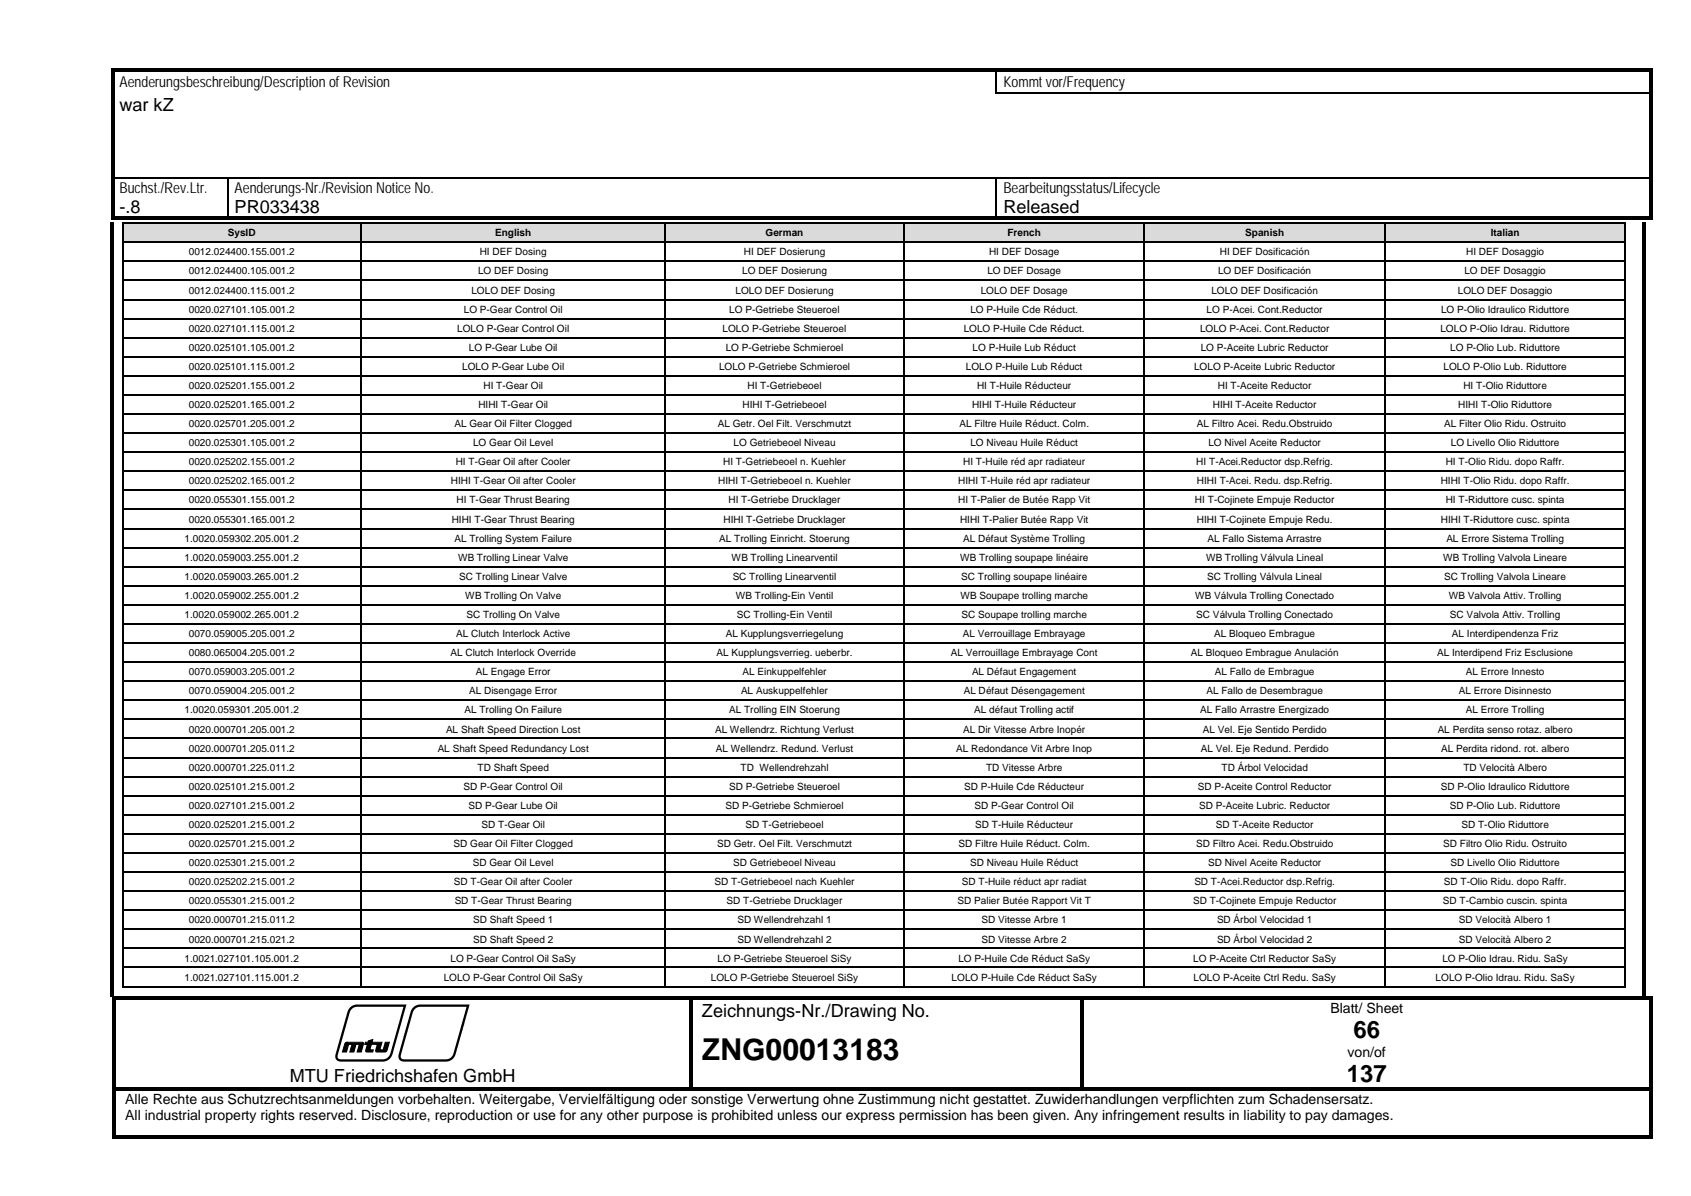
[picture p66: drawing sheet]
<svg xmlns="http://www.w3.org/2000/svg" width="297mm" height="210mm" viewBox="0 0 297 210" stroke-linecap="round" stroke-linejoin="round" font-family="sans-serif">
<defs><g id="words">
<text font-size="5.3" x="123.3" y="186.2">ZNG00013183</text>
<g font-size="4.2">
<text x="237.7" y="182.4">66</text>
<text x="236.5" y="190.1">137</text>
</g>
<g font-size="3.2">
<text x="21" y="19.5">war kZ</text>
<text x="21" y="37.4">-.8</text>
<text x="41.2" y="37.4">PR033438</text>
<text x="176.2" y="37.4">Released</text>
<text x="123.3" y="178.5">Zeichnungs-Nr./Drawing No.</text>
<text x="50.9" y="190">MTU Friedrichshafen GmbH</text>
</g>
<g font-size="2.6">
<text x="21" y="15.3">Aenderungsbeschreibung/Descriptionof Revision</text>
<text x="176.2" y="15.3">Kommt vor/Frequency</text>
<text x="21" y="33.9">Buchst./Rev.Ltr.</text>
<text x="41.2" y="33.9">Aenderungs-Nr./RevisionNotice No.</text>
<text x="176.2" y="33.9">Bearbeitungsstatus/Lifecycle</text>
</g>
<g font-size="2.5">
<text x="233.7" y="177.8">Blatt/ Sheet</text>
<text x="236.7" y="185.5">von/of</text>
<text x="22" y="193.8">Alle Rechte aus Schutzrechtsanmeldungen vorbehalten. Weitergabe, Vervielfältigung oder sonstige Verwertung ohne Zustimmung nicht gestattet. Zuwiderhandlungen verpflichten zum Schadensersatz.</text>
<text x="22" y="196.6">All industrial property rights reserved. Disclosure, reproduction or use for any other purpose is prohibited unless our express permission has been given. Any infringement results in liability to pay damages.</text>
</g>
<g font-size="1.8">
<text x="40" y="41.5">SysID</text>
<text x="87" y="41.5">English</text>
<text x="134.5" y="41.5">German</text>
<text x="177" y="41.5">French</text>
<text x="218.7" y="41.5">Spanish</text>
<text x="261.8" y="41.5">Italian</text>
<text x="33.2" y="44.9">0012.024400.155.001.2</text>
<text x="84.3" y="44.9">HI DEF Dosing</text>
<text x="130.7" y="44.9">HI DEF Dosierung</text>
<text x="173.7" y="44.9">HI DEF Dosage</text>
<text x="214.2" y="44.9">HI DEF Dosificación</text>
<text x="257.5" y="44.9">HI DEF Dosaggio</text>
<text x="33.2" y="48.2">0012.024400.105.001.2</text>
<text x="33.2" y="51.6">0012.024400.115.001.2</text>
<text x="82.8" y="51.6">LOLO DEF Dosing</text>
<text x="84" y="48.2">LO DEF Dosing</text>
<text x="129.2" y="51.6">LOLO DEF Dosierung</text>
<text x="130.4" y="48.2">LO DEF Dosierung</text>
<text x="172.3" y="51.6">LOLO DEF Dosage</text>
<text x="173.4" y="48.2">LO DEF Dosage</text>
<text x="212.8" y="51.6">LOLO DEF Dosificación</text>
<text x="213.9" y="48.2">LO DEF Dosificación</text>
<text x="256.1" y="51.6">LOLO DEF Dosaggio</text>
<text x="257.2" y="48.2">LO DEF Dosaggio</text>
<text x="33.2" y="54.9">0020.027101.105.001.2</text>
<text x="33.2" y="58.3">0020.027101.115.001.2</text>
<text x="80.3" y="58.3">LOLO P-Gear Control Oil</text>
<text x="81.5" y="54.9">LO P-Gear Control Oil</text>
<text x="126.9" y="58.3">LOLO P-Getriebe Steueroel</text>
<text x="128.1" y="54.9">LO P-Getriebe Steueroel</text>
<text x="169.3" y="58.3">LOLO P-Huile Cde Réduct.</text>
<text x="170.4" y="54.9">LO P-Huile Cde Réduct.</text>
<text x="210.8" y="58.3">LOLO P-Acei. Cont.Reductor</text>
<text x="211.9" y="54.9">LO P-Acei. Cont.Reductor</text>
<text x="253" y="58.3">LOLO P-Olio Idrau. Riduttore</text>
<text x="253.1" y="54.9">LO P-Olio Idraulico Riduttore</text>
<text x="33.2" y="61.6">0020.025101.105.001.2</text>
<text x="33.2" y="65">0020.025101.115.001.2</text>
<text x="81.2" y="65">LOLO P-Gear Lube Oil</text>
<text x="82.4" y="61.6">LO P-Gear Lube Oil</text>
<text x="126.3" y="65">LOLO P-Getriebe Schmieroel</text>
<text x="127.5" y="61.6">LO P-Getriebe Schmieroel</text>
<text x="169.6" y="65">LOLO P-Huile Lub Réduct</text>
<text x="170.8" y="61.6">LO P-Huile Lub Réduct</text>
<text x="209.7" y="65">LOLO P-Aceite Lubric Reductor</text>
<text x="210.9" y="61.6">LO P-Aceite Lubric Reductor</text>
<text x="253.6" y="65">LOLO P-Olio Lub. Riduttore</text>
<text x="254.7" y="61.6">LO P-Olio Lub. Riduttore</text>
<text x="33.2" y="68.3">0020.025201.155.001.2</text>
<text x="33.2" y="71.7">0020.025201.165.001.2</text>
<text x="84" y="71.7">HIHI T-Gear Oil</text>
<text x="84.9" y="68.3">HI T-Gear Oil</text>
<text x="130.4" y="71.7">HIHI T-Getriebeoel</text>
<text x="131.3" y="68.3">HI T-Getriebeoel</text>
<text x="170.7" y="71.7">HIHI T-Huile Réducteur</text>
<text x="171.6" y="68.3">HI T-Huile Réducteur</text>
<text x="213" y="71.7">HIHI T-Aceite Reductor</text>
<text x="213.9" y="68.3">HI T-Aceite Reductor</text>
<text x="256.1" y="71.7">HIHI T-Olio Riduttore</text>
<text x="257" y="68.3">HI T-Olio Riduttore</text>
<text x="33.2" y="75">0020.025701.205.001.2</text>
<text x="79.8" y="75">AL Gear Oil Filter Clogged</text>
<text x="126.1" y="75">AL Getr. Oel Filt. Verschmutzt</text>
<text x="168.5" y="75">AL Filtre Huile Réduct. Colm.</text>
<text x="210.2" y="75">AL Filtro Acei. Redu.Obstruido</text>
<text x="253.6" y="75">AL Filter Olio Ridu. Ostruito</text>
<text x="33.2" y="78.4">0020.025301.105.001.2</text>
<text x="33.2" y="81.7">0020.025202.155.001.2</text>
<text x="80.1" y="81.7">HI T-Gear Oil after Cooler</text>
<text x="83.1" y="78.4">LO Gear Oil Level</text>
<text x="127" y="81.7">HI T-Getriebeoel n. Kuehler</text>
<text x="128.8" y="78.4">LO Getriebeoel Niveau</text>
<text x="169.2" y="81.7">HI T-Huile réd apr radiateur</text>
<text x="170.4" y="78.4">LO Niveau Huile Réduct</text>
<text x="210.1" y="81.7">HI T-Acei.Reductor dsp.Refrig.</text>
<text x="212.2" y="78.4">LO Nivel Aceite Reductor</text>
<text x="253.9" y="81.7">HI T-Olio Ridu. dopo Raffr.</text>
<text x="254.8" y="78.4">LO Livello Olio Riduttore</text>
<text x="33.2" y="85.1">0020.025202.165.001.2</text>
<text x="33.2" y="88.4">0020.055301.155.001.2</text>
<text x="79.2" y="85.1">HIHI T-Gear Oil after Cooler</text>
<text x="80.2" y="88.4">HI T-Gear Thrust Bearing</text>
<text x="126.1" y="85.1">HIHI T-Getriebeoel n. Kuehler</text>
<text x="128" y="88.4">HI T-Getriebe Drucklager</text>
<text x="168.3" y="88.4">HI T-Palier de Butée Rapp Vit</text>
<text x="168.3" y="85.1">HIHI T-Huile réd apr radiateur</text>
<text x="209.9" y="88.4">HI T-Cojinete Empuje Reductor</text>
<text x="210.2" y="85.1">HIHI T-Acei. Redu. dsp.Refrig.</text>
<text x="253" y="85.1">HIHI T-Olio Ridu. dopo Raffr.</text>
<text x="253.9" y="88.4">HI T-Riduttore cusc. spinta</text>
<text x="32.4" y="95.1">1.0020.059302.205.001.2</text>
<text x="33.2" y="91.8">0020.055301.165.001.2</text>
<text x="79.3" y="91.8">HIHI T-Gear Thrust Bearing</text>
<text x="79.8" y="95.1">AL Trolling System Failure</text>
<text x="126.3" y="95.1">AL Trolling Einricht. Stoerung</text>
<text x="127.1" y="91.8">HIHI T-Getriebe Drucklager</text>
<text x="168.6" y="91.8">HIHI T-Palier Butée Rapp Vit</text>
<text x="169.2" y="95.1">AL Défaut Système Trolling</text>
<text x="210.2" y="91.8">HIHI T-Cojinete Empuje Redu.</text>
<text x="212.1" y="95.1">AL Fallo Sistema Arrastre</text>
<text x="253.1" y="91.8">HIHI T-Riduttore cusc. spinta</text>
<text x="254" y="95.1">AL Errore Sistema Trolling</text>
<text x="32.4" y="98.5">1.0020.059003.255.001.2</text>
<text x="32.4" y="101.8">1.0020.059003.265.001.2</text>
<text x="80.5" y="98.5">WB Trolling Linear Valve</text>
<text x="80.6" y="101.8">SC Trolling Linear Valve</text>
<text x="128.5" y="98.5">WB Trolling Linearventil</text>
<text x="128.7" y="101.8">SC Trolling Linearventil</text>
<text x="168.6" y="98.5">WB Trolling soupape linéaire</text>
<text x="168.8" y="101.8">SC Trolling soupape linéaire</text>
<text x="211.8" y="98.5">WB Trolling Válvula Lineal</text>
<text x="212" y="101.8">SC Trolling Válvula Lineal</text>
<text x="253.5" y="98.5">WB Trolling Valvola Lineare</text>
<text x="253.7" y="101.8">SC Trolling Valvola Lineare</text>
<text x="32.4" y="105.2">1.0020.059002.255.001.2</text>
<text x="81.7" y="105.2">WB Trolling On Valve</text>
<text x="129.2" y="105.2">WB Trolling-Ein Ventil</text>
<text x="168.7" y="105.2">WB Soupape trolling marche</text>
<text x="209.9" y="105.2">WB Válvula Trolling Conectado</text>
<text x="254.5" y="105.2">WB Valvola Attiv. Trolling</text>
<text x="32.4" y="108.5">1.0020.059002.265.001.2</text>
<text x="33.2" y="111.9">0070.059005.205.001.2</text>
<text x="80.1" y="111.9">AL Clutch Interlock Active</text>
<text x="81.9" y="108.5">SC Trolling On Valve</text>
<text x="127.5" y="111.9">AL Kupplungsverriegelung</text>
<text x="129.4" y="108.5">SC Trolling-Ein Ventil</text>
<text x="168.9" y="108.5">SC Soupape trolling marche</text>
<text x="169.1" y="111.9">AL Verrouillage Embrayage</text>
<text x="210.1" y="108.5">SC Válvula Trolling Conectado</text>
<text x="213.3" y="111.9">AL Bloqueo Embrague</text>
<text x="254.7" y="108.5">SC Valvola Attiv. Trolling</text>
<text x="255" y="111.9">AL Interdipendenza Friz</text>
<text x="33.2" y="115.2">0080.065004.205.001.2</text>
<text x="33.2" y="118.6">0070.059003.205.001.2</text>
<text x="79.1" y="115.2">AL Clutch Interlock Override</text>
<text x="83.6" y="118.6">AL Engage Error</text>
<text x="125.9" y="115.2">AL Kupplungsverrieg. ueberbr.</text>
<text x="130.4" y="118.6">AL Einkuppelfehler</text>
<text x="167" y="115.2">AL Verrouillage Embrayage Cont</text>
<text x="170.7" y="118.6">AL Défaut Engagement</text>
<text x="209.1" y="115.2">AL Bloqueo Embrague Anulación</text>
<text x="213.4" y="118.6">AL Fallo de Embrague</text>
<text x="252.4" y="115.2">AL Interdipend Friz Esclusione</text>
<text x="257.5" y="118.6">AL Errore Innesto</text>
<text x="32.4" y="125.3">1.0020.059301.205.001.2</text>
<text x="33.2" y="121.9">0070.059004.205.001.2</text>
<text x="81.6" y="125.3">AL Trolling On Failure</text>
<text x="82.4" y="121.9">AL Disengage Error</text>
<text x="128.1" y="125.3">AL Trolling EIN Stoerung</text>
<text x="130.2" y="121.9">AL Auskuppelfehler</text>
<text x="169.3" y="121.9">AL Défaut Désengagement</text>
<text x="171.1" y="125.3">AL défaut Trolling actif</text>
<text x="210.8" y="125.3">AL Fallo Arrastre Energizado</text>
<text x="211.9" y="121.9">AL Fallo de Desembrague</text>
<text x="256.2" y="121.9">AL Errore Disinnesto</text>
<text x="257.5" y="125.3">AL Errore Trolling</text>
<text x="33.2" y="128.6">0020.000701.205.001.2</text>
<text x="33.2" y="132">0020.000701.205.011.2</text>
<text x="76.9" y="132">AL Shaft Speed Redundancy Lost</text>
<text x="78.3" y="128.6">AL Shaft Speed Direction Lost</text>
<text x="125.6" y="128.6">AL Wellendrz. Richtung Verlust</text>
<text x="125.7" y="132">AL Wellendrz. Redund. Verlust</text>
<text x="167.9" y="132">AL Redondance Vit Arbre Inop</text>
<text x="169.2" y="128.6">AL Dir Vitesse Arbre Inopér</text>
<text x="210.9" y="132">AL Vel. Eje Redund. Perdido</text>
<text x="211.3" y="128.6">AL Vel. Eje Sentido Perdido</text>
<text x="252.5" y="128.6">AL Perdita senso rotaz. albero</text>
<text x="253.1" y="132">AL Perdita ridond. rot. albero</text>
<text x="33.2" y="135.3">0020.000701.225.011.2</text>
<text x="83.9" y="135.3">TD Shaft Speed</text>
<text x="130.1" y="135.3">TD Wellendrehzahl</text>
<text x="173.2" y="135.3">TD Vitesse Arbre</text>
<text x="214.5" y="135.3">TD Árbol Velocidad</text>
<text x="257" y="135.3">TD Velocità Albero</text>
<text x="33.2" y="138.7">0020.025101.215.001.2</text>
<text x="33.2" y="142">0020.027101.215.001.2</text>
<text x="81.4" y="138.7">SD P-Gear Control Oil</text>
<text x="82.3" y="142">SD P-Gear Lube Oil</text>
<text x="127.4" y="142">SD P-Getriebe Schmieroel</text>
<text x="128.1" y="138.7">SD P-Getriebe Steueroel</text>
<text x="169.4" y="138.7">SD P-Huile Cde Réducteur</text>
<text x="171.2" y="142">SD P-Gear Control Oil</text>
<text x="210.4" y="138.7">SD P-Aceite Control Reductor</text>
<text x="210.6" y="142">SD P-Aceite Lubric. Reductor</text>
<text x="253.1" y="138.7">SD P-Olio Idraulico Riduttore</text>
<text x="254.7" y="142">SD P-Olio Lub. Riduttore</text>
<text x="33.2" y="145.4">0020.025201.215.001.2</text>
<text x="33.2" y="148.7">0020.025701.215.001.2</text>
<text x="79.7" y="148.7">SD Gear Oil Filter Clogged</text>
<text x="84.6" y="145.4">SD T-Gear Oil</text>
<text x="126" y="148.7">SD Getr. Oel Filt. Verschmutzt</text>
<text x="131" y="145.4">SD T-Getriebeoel</text>
<text x="168.4" y="148.7">SD Filtre Huile Réduct. Colm.</text>
<text x="171.3" y="145.4">SD T-Huile Réducteur</text>
<text x="210.1" y="148.7">SD Filtro Acei. Redu.Obstruido</text>
<text x="213.6" y="145.4">SD T-Aceite Reductor</text>
<text x="253.5" y="148.7">SD Filtro Olio Ridu. Ostruito</text>
<text x="256.7" y="145.4">SD T-Olio Riduttore</text>
<text x="33.2" y="152.1">0020.025301.215.001.2</text>
<text x="33.2" y="155.4">0020.025202.215.001.2</text>
<text x="79.7" y="155.4">SD T-Gear Oil after Cooler</text>
<text x="83" y="152.1">SD Gear Oil Level</text>
<text x="125.5" y="155.4">SD T-Getriebeoel nach Kuehler</text>
<text x="128.8" y="152.1">SD Getriebeoel Niveau</text>
<text x="168.9" y="155.4">SD T-Huile réduct apr radiat</text>
<text x="170.4" y="152.1">SD Niveau Huile Réduct</text>
<text x="209.8" y="155.4">SD T-Acei.Reductor dsp.Refrig.</text>
<text x="212.2" y="152.1">SD Nivel Aceite Reductor</text>
<text x="253.6" y="155.4">SD T-Olio Ridu. dopo Raffr.</text>
<text x="254.8" y="152.1">SD Livello Olio Riduttore</text>
<text x="33.2" y="158.8">0020.055301.215.001.2</text>
<text x="79.9" y="158.8">SD T-Gear Thrust Bearing</text>
<text x="127.6" y="158.8">SD T-Getriebe Drucklager</text>
<text x="168.2" y="158.8">SD Palier Butée Rapport Vit T</text>
<text x="209.5" y="158.8">SD T-Cojinete Empuje Reductor</text>
<text x="253.4" y="158.8">SD T-Cambio cuscin. spinta</text>
<text x="33.2" y="162.2">0020.000701.215.011.2</text>
<text x="33.2" y="165.5">0020.000701.215.021.2</text>
<text x="83.1" y="162.2">SD Shaft Speed 1</text>
<text x="83.1" y="165.5">SD Shaft Speed 2</text>
<text x="129.5" y="162.2">SD Wellendrehzahl 1</text>
<text x="129.5" y="165.5">SD Wellendrehzahl 2</text>
<text x="172.4" y="162.2">SD Vitesse Arbre 1</text>
<text x="172.4" y="165.5">SD Vitesse Arbre 2</text>
<text x="213.8" y="162.2">SD Árbol Velocidad 1</text>
<text x="213.8" y="165.5">SD Árbol Velocidad 2</text>
<text x="256.2" y="162.2">SD Velocità Albero 1</text>
<text x="256.2" y="165.5">SD Velocità Albero 2</text>
<text x="32.4" y="168.8">1.0021.027101.105.001.2</text>
<text x="32.4" y="172.2">1.0021.027101.115.001.2</text>
<text x="77.9" y="172.2">LOLO P-Gear Control Oil SaSy</text>
<text x="79.1" y="168.8">LO P-Gear Control Oil SaSy</text>
<text x="124.9" y="172.2">LOLO P-Getriebe Steueroel SiSy</text>
<text x="126" y="168.8">LO P-Getriebe Steueroel SiSy</text>
<text x="167.2" y="172.2">LOLO P-Huile Cde Réduct SaSy</text>
<text x="168.3" y="168.8">LO P-Huile Cde Réduct SaSy</text>
<text x="209.6" y="168.8">LO P-Aceite Ctrl Reductor SaSy</text>
<text x="209.6" y="172.2">LOLO P-Aceite Ctrl Redu. SaSy</text>
<text x="252.2" y="172.2">LOLO P-Olio Idrau. Ridu. SaSy</text>
<text x="253.3" y="168.8">LO P-Olio Idrau. Ridu. SaSy</text>
</g>
</g></defs>
<g fill="#000">
<path d="M19.5 12h.6v.5h-.6z" fill-rule="evenodd"/>
<path d="M19.5 12h.6v.5h-.6z" fill-rule="evenodd"/>
<path d="M19.5 12.5h.6v3.7h-.6z" fill-rule="evenodd"/>
<path d="M19.5 16.2h.6v.3h-.6z" fill-rule="evenodd"/>
<path d="M20.1 12h154.8v.5h-154.8z" fill-rule="evenodd"/>
<path d="M174.9 12h.5v.5h-.5z" fill-rule="evenodd"/>
<path d="M175.4 12h24.6v.5h-24.6z" fill-rule="evenodd"/>
<path d="M200 12h.6v.5h-.6z" fill-rule="evenodd"/>
<path d="M200.6 12h89.2v.5h-89.2z" fill-rule="evenodd"/>
<path d="M289.8 12h.5v.5h-.5z" fill-rule="evenodd"/>
<path d="M289.8 12h.5v.5h-.5z" fill-rule="evenodd"/>
<path d="M289.8 12.5h.5v3.7h-.5z" fill-rule="evenodd"/>
<path d="M289.8 16.2h.5v.3h-.5z" fill-rule="evenodd"/>
<path d="M19.5 16.5h.6v3.7h-.6z" fill-rule="evenodd"/>
<path d="M19.5 20.2h.6v3.6h-.6z" fill-rule="evenodd"/>
<path d="M19.5 23.8h.6v3.7h-.6z" fill-rule="evenodd"/>
<path d="M19.5 27.5h.6v3.6h-.6z" fill-rule="evenodd"/>
<path d="M19.5 31.4h.6v3h-.6z" fill-rule="evenodd"/>
<path d="M19.5 34.4h.6v3.7h-.6z" fill-rule="evenodd"/>
<path d="M19.5 38.1h.6v.5h-.6z" fill-rule="evenodd"/>
<path d="M19.5 38.1h.6v.5h-.6z" fill-rule="evenodd"/>
<path d="M20.1 38.1h19.8v.5h-19.8z" fill-rule="evenodd"/>
<path d="M39.9 38.1h.5v.5h-.5z" fill-rule="evenodd"/>
<path d="M40.4 38.1h134.5v.5h-134.5z" fill-rule="evenodd"/>
<path d="M174.9 38.1h.5v.5h-.5z" fill-rule="evenodd"/>
<path d="M175.4 38.1h114.4v.5h-114.4z" fill-rule="evenodd"/>
<path d="M289.8 16.5h.5v3.7h-.5z" fill-rule="evenodd"/>
<path d="M289.8 20.2h.5v3.6h-.5z" fill-rule="evenodd"/>
<path d="M289.8 23.8h.5v3.7h-.5z" fill-rule="evenodd"/>
<path d="M289.8 27.5h.5v3.6h-.5z" fill-rule="evenodd"/>
<path d="M289.8 31.4h.5v3h-.5z" fill-rule="evenodd"/>
<path d="M289.8 34.4h.5v3.7h-.5z" fill-rule="evenodd"/>
<path d="M289.8 38.1h.5v.5h-.5z" fill-rule="evenodd"/>
<path d="M289.8 38.1h.5v.5h-.5z" fill-rule="evenodd"/>
<path d="M19.8 175h.5v.5h-.5z" fill-rule="evenodd"/>
<path d="M19.8 175h.5v.5h-.5z" fill-rule="evenodd"/>
<path d="M20.3 175h100.8v.5h-100.8z" fill-rule="evenodd"/>
<path d="M121.1 175h.5v.5h-.5z" fill-rule="evenodd"/>
<path d="M121.6 175h68.2v.5h-68.2z" fill-rule="evenodd"/>
<path d="M189.8 175h.6v.5h-.6z" fill-rule="evenodd"/>
<path d="M190.4 175h99.4v.5h-99.4z" fill-rule="evenodd"/>
<path d="M289.8 175h.5v.5h-.5z" fill-rule="evenodd"/>
<path d="M289.8 175h.5v.5h-.5z" fill-rule="evenodd"/>
<path d="M19.8 175.5h.5v15.4h-.5z" fill-rule="evenodd"/>
<path d="M19.8 190.9h.5v.6h-.5z" fill-rule="evenodd"/>
<path d="M19.8 191.5h.5v8h-.5z" fill-rule="evenodd"/>
<path d="M20.3 190.9h100.8v.6h-100.8z" fill-rule="evenodd"/>
<path d="M121.1 175.5h.5v15.4h-.5z" fill-rule="evenodd"/>
<path d="M121.1 190.9h.5v.6h-.5z" fill-rule="evenodd"/>
<path d="M121.6 190.9h68.2v.6h-68.2z" fill-rule="evenodd"/>
<path d="M189.8 175.5h.6v15.4h-.6z" fill-rule="evenodd"/>
<path d="M189.8 190.9h.6v.6h-.6z" fill-rule="evenodd"/>
<path d="M190.4 190.9h99.4v.6h-99.4z" fill-rule="evenodd"/>
<path d="M289.8 175.5h.5v15.4h-.5z" fill-rule="evenodd"/>
<path d="M289.8 190.9h.5v.6h-.5z" fill-rule="evenodd"/>
<path d="M289.8 191.5h.5v8h-.5z" fill-rule="evenodd"/>
<path d="M19.8 199.5h.5v.5h-.5z" fill-rule="evenodd"/>
<path d="M19.8 199.5h.5v.5h-.5z" fill-rule="evenodd"/>
<path d="M20.3 199.5h269.5v.5h-269.5z" fill-rule="evenodd"/>
<path d="M289.8 199.5h.5v.5h-.5z" fill-rule="evenodd"/>
<path d="M289.8 199.5h.5v.5h-.5z" fill-rule="evenodd"/>
</g>
<path d="M175 12.5v3.7M20.1 31.3h19.8M40 31.4v6.7M40.1 31.3h134.8M175 31.4v6.7M175.2 31.3h114.6" fill="none" stroke="#000" stroke-width=".25"/>
<path d="M174.9 16.3h25.1M200.4 16.3h89.4" fill="none" stroke="#000" stroke-width=".34"/>
<g fill="#000">
<path d="M200 16.2h.4v.3h-.4zM19.5 31.1h.6v.3h-.6zM39.9 31.4h.2zM39.9 31.1h.2v.3h-.2zM174.9 31.4h.3zM174.9 31.1h.3v.3h-.3zM289.8 31.1h.5v.3h-.5zM60.6 183.2l.3-.2h2.2a.47 .47 0 0 1 .6 .1 .47 .47 0 0 1 .1 .6l-.4 1h-.7l.4-1.3h-.6l-.3 1.3h-.8l.4-1.3h-.6l-.3 1.3h-.8zM64.2 183h.4l.1-.2 .8-.3-.2 .5h1.8l-.4 1.4h.6l.4-1.4h.7l-.1 .4a1.4 1.4 0 0 1-.7 1.3h-1a.44 .44 0 0 1-.6-.3l.3-1h-1.1l-.2 1h.6l-.1 .3h-.5a.51 .51 0 0 1-.8-.3l.3-1h-.4z"/>
<path d="M61.5 176.9l.6-.4 .6-.1h8.7l-2.4 8.6a2.24 2.24 0 0 1-2.7 1.4h-6.4a1.06 1.06 0 0 1-1-.6 1.06 1.06 0 0 1 .2-1.1l1.9-6.9zM61.8 177.2l-.4 .7-2 7.2a.69 .69 0 0 0 .1 .8 .69 .69 0 0 0 .8 .1h6.9a1.38 1.38 0 0 0 1.4-1.1l2.3-8.1h-8.2z"/>
<path d="M72.6 176.9l.6-.4 .6-.1h8.7l-2.5 8.6a2.21 2.21 0 0 1-2.6 1.4h-6.4a1.06 1.06 0 0 1-1-.6 1.06 1.06 0 0 1 .1-1.1l2-7.1zM72.9 177.2l-.4 .7-2 7.2a.69 .69 0 0 0 .1 .8 .69 .69 0 0 0 .8 .1h6.9a1.38 1.38 0 0 0 1.4-1.1l2.2-8.1h-8.1z"/>
</g>
<path d="M60.6 183.2l.3-.2h2.2a.47 .47 0 0 1 .6 .1 .47 .47 0 0 1 .1 .6l-.4 1h-.7l.4-1.3h-.6l-.3 1.3h-.8l.4-1.3h-.6l-.3 1.3h-.8zM64.2 183h.4l.1-.2 .8-.3-.2 .5h1.8l-.4 1.4h.6l.4-1.4h.7l-.1 .4a1.4 1.4 0 0 1-.7 1.3h-1a.44 .44 0 0 1-.6-.3l.3-1h-1.1l-.2 1h.6l-.1 .3h-.5a.51 .51 0 0 1-.8-.3l.3-1h-.4z" fill="none" stroke="#000" stroke-width=".18"/>
<g fill="#dadada">
<path d="M21.7 39.4h41.6v3h-41.6z" fill-rule="evenodd"/>
<path d="M22.8 39.9h39.4v2h-39.4z" fill-rule="evenodd"/>
<path d="M63.6 39.4h53.1v3h-53.1z" fill-rule="evenodd"/>
<path d="M64.7 39.9h50.9v2h-50.9z" fill-rule="evenodd"/>
<path d="M117 39.4h41.6v3h-41.6z" fill-rule="evenodd"/>
<path d="M118.1 39.9h39.5v2h-39.5z" fill-rule="evenodd"/>
<path d="M158.8 39.4h42v3h-42z" fill-rule="evenodd"/>
<path d="M160 39.9h39.8v2h-39.8z" fill-rule="evenodd"/>
<path d="M201 39.4h42.1v3h-42.1z" fill-rule="evenodd"/>
<path d="M202.2 39.9h39.8v2h-39.8z" fill-rule="evenodd"/>
<path d="M243.3 39.4h42v3h-42z" fill-rule="evenodd"/>
<path d="M244.5 39.9h39.7v2h-39.7z" fill-rule="evenodd"/>
</g>
<g fill="#000">
<path d="M21.4 39h.3v.4h-.3zM21.4 39h.3v.3h-.3zM63.3 39.3l.3 .1zM63.3 39h.3v.3h-.3zM116.7 39.3l.3 .1zM116.7 39h.3v.3h-.3zM158.6 39.3l.4 .1zM158.6 39h.4v.3h-.4zM200.9 39.3l.3 .1zM200.9 39h.3v.3h-.3zM243.1 39.3l.3 .1zM243.1 39h.3v.3h-.3z"/>
<path d="M285.3 39h.3v.4h-.3zM285.3 39h.3v.3h-.3zM21.4 42.4h.3v.3h-.3zM21.4 45.7h.3v.4h-.3zM21.4 49.1h.3v.3h-.3zM21.4 52.4h.3v.4h-.3zM21.4 55.8h.3v.3h-.3zM21.4 59.1h.3v.4h-.3zM63.3 42.4h.3v.3h-.3zM63.3 45.7h.3v.4h-.3zM63.3 49.1h.3v.3h-.3zM63.3 52.4h.3v.4h-.3z"/>
<path d="M63.3 55.8h.3v.3h-.3zM63.3 59.1h.3v.4h-.3zM116.7 42.4h.3v.3h-.3zM116.7 45.7h.3v.4h-.3zM116.7 49.1h.3v.3h-.3zM116.7 52.4h.3v.4h-.3zM116.7 55.8h.3v.3h-.3zM116.7 59.1h.3v.4h-.3zM158.6 42.4h.4v.3h-.4zM158.6 45.7h.4v.4h-.4zM158.6 49.1h.4v.3h-.4zM158.6 52.4h.4v.4h-.4z"/>
<path d="M158.6 55.8h.4v.3h-.4zM158.6 59.1h.4v.4h-.4zM200.9 42.4h.3v.3h-.3zM200.9 45.7h.3v.4h-.3zM200.9 49.1h.3v.3h-.3zM200.9 52.4h.3v.4h-.3zM200.9 55.8h.3v.3h-.3zM200.9 59.1h.3v.4h-.3zM243.1 42.4h.3v.3h-.3zM243.1 45.7h.3v.4h-.3zM243.1 49.1h.3v.3h-.3zM243.1 52.4h.3v.4h-.3z"/>
<path d="M243.1 55.8h.3v.3h-.3zM243.1 59.1h.3v.4h-.3zM285.3 42.4h.3v.3h-.3zM285.3 45.7h.3v.4h-.3zM285.3 49.1h.3v.3h-.3zM285.3 52.4h.3v.4h-.3zM285.3 55.8h.3v.3h-.3zM285.3 59.1h.3v.4h-.3zM21.4 62.5h.3v.3h-.3zM21.4 65.8h.3v.4h-.3zM21.4 69.2h.3v.3h-.3zM21.4 72.5h.3v.4h-.3z"/>
<path d="M21.4 75.9h.3v.3h-.3zM21.4 79.2h.3v.4h-.3zM63.3 62.5h.3v.3h-.3zM63.3 65.8h.3v.4h-.3zM63.3 69.2h.3v.3h-.3zM63.3 72.5h.3v.4h-.3zM63.3 75.9h.3v.3h-.3zM63.3 79.2h.3v.4h-.3zM116.7 62.5h.3v.3h-.3zM116.7 65.8h.3v.4h-.3zM116.7 69.2h.3v.3h-.3zM116.7 72.5h.3v.4h-.3z"/>
<path d="M116.7 75.9h.3v.3h-.3zM116.7 79.2h.3v.4h-.3zM158.6 62.5h.4v.3h-.4zM158.6 65.8h.4v.4h-.4zM158.6 69.2h.4v.3h-.4zM158.6 72.5h.4v.4h-.4zM158.6 75.9h.4v.3h-.4zM158.6 79.2h.4v.4h-.4zM200.9 62.5h.3v.3h-.3zM200.9 65.8h.3v.4h-.3zM200.9 69.2h.3v.3h-.3zM200.9 72.5h.3v.4h-.3z"/>
<path d="M200.9 75.9h.3v.3h-.3zM200.9 79.2h.3v.4h-.3zM243.1 62.5h.3v.3h-.3zM243.1 65.8h.3v.4h-.3zM243.1 69.2h.3v.3h-.3zM243.1 72.5h.3v.4h-.3zM243.1 75.9h.3v.3h-.3zM243.1 79.2h.3v.4h-.3zM285.3 62.5h.3v.3h-.3zM285.3 65.8h.3v.4h-.3zM285.3 69.2h.3v.3h-.3zM285.3 72.5h.3v.4h-.3z"/>
<path d="M285.3 75.9h.3v.3h-.3zM285.3 79.2h.3v.4h-.3zM21.4 82.6h.3v.4h-.3zM21.4 85.9h.3v.4h-.3zM21.4 89.3h.3v.3h-.3zM21.4 92.6h.3v.4h-.3zM21.4 96h.3v.4h-.3zM21.4 99.3h.3v.4h-.3zM63.3 82.6h.3v.4h-.3zM63.3 85.9h.3v.4h-.3zM63.3 89.3h.3v.3h-.3zM63.3 92.6h.3v.4h-.3z"/>
<path d="M63.3 96h.3v.4h-.3zM63.3 99.3h.3v.4h-.3zM116.7 82.6h.3v.4h-.3zM116.7 85.9h.3v.4h-.3zM116.7 89.3h.3v.3h-.3zM116.7 92.6h.3v.4h-.3zM116.7 96h.3v.4h-.3zM116.7 99.3h.3v.4h-.3zM158.6 82.6h.4v.4h-.4zM158.6 85.9h.4v.4h-.4zM158.6 89.3h.4v.3h-.4zM158.6 92.6h.4v.4h-.4z"/>
<path d="M158.6 96h.4v.4h-.4zM158.6 99.3h.4v.4h-.4zM200.9 82.6h.3v.4h-.3zM200.9 85.9h.3v.4h-.3zM200.9 89.3h.3v.3h-.3zM200.9 92.6h.3v.4h-.3zM200.9 96h.3v.4h-.3zM200.9 99.3h.3v.4h-.3zM243.1 82.6h.3v.4h-.3zM243.1 85.9h.3v.4h-.3zM243.1 89.3h.3v.3h-.3zM243.1 92.6h.3v.4h-.3z"/>
<path d="M243.1 96h.3v.4h-.3zM243.1 99.3h.3v.4h-.3zM285.3 82.6h.3v.4h-.3zM285.3 85.9h.3v.4h-.3zM285.3 89.3h.3v.3h-.3zM285.3 92.6h.3v.4h-.3zM285.3 96h.3v.4h-.3zM285.3 99.3h.3v.4h-.3zM21.4 102.7h.3v.4h-.3zM21.4 106h.3v.4h-.3zM21.4 109.4h.3v.3h-.3zM21.4 112.8h.3v.3h-.3z"/>
<path d="M21.4 116.1h.3v.4h-.3zM21.4 119.4h.3v.4h-.3zM63.3 102.7h.3v.4h-.3zM63.3 106h.3v.4h-.3zM63.3 109.4h.3v.3h-.3zM63.3 112.8h.3v.3h-.3zM63.3 116.1h.3v.4h-.3zM63.3 119.4h.3v.4h-.3zM116.7 102.7h.3v.4h-.3zM116.7 106h.3v.4h-.3zM116.7 109.4h.3v.3h-.3zM116.7 112.8h.3v.3h-.3z"/>
<path d="M116.7 116.1h.3v.4h-.3zM116.7 119.4h.3v.4h-.3zM158.6 102.7h.4v.4h-.4zM158.6 106h.4v.4h-.4zM158.6 109.4h.4v.3h-.4zM158.6 112.8h.4v.3h-.4zM158.6 116.1h.4v.4h-.4zM158.6 119.4h.4v.4h-.4zM200.9 102.7h.3v.4h-.3zM200.9 106h.3v.4h-.3zM200.9 109.4h.3v.3h-.3zM200.9 112.8h.3v.3h-.3z"/>
<path d="M200.9 116.1h.3v.4h-.3zM200.9 119.4h.3v.4h-.3zM243.1 102.7h.3v.4h-.3zM243.1 106h.3v.4h-.3zM243.1 109.4h.3v.3h-.3zM243.1 112.8h.3v.3h-.3zM243.1 116.1h.3v.4h-.3zM243.1 119.4h.3v.4h-.3zM285.3 102.7h.3v.4h-.3zM285.3 106h.3v.4h-.3zM285.3 109.4h.3v.3h-.3zM285.3 112.8h.3v.3h-.3z"/>
<path d="M285.3 116.1h.3v.4h-.3zM285.3 119.4h.3v.4h-.3zM21.4 122.8h.3v.4h-.3zM21.4 126.2h.3v.3h-.3zM21.4 129.5h.3v.4h-.3zM21.4 132.9h.3v.3h-.3zM21.4 136.2h.3v.4h-.3zM21.4 139.6h.3v.3h-.3zM63.3 122.8h.3v.4h-.3zM63.3 126.2h.3v.3h-.3zM63.3 129.5h.3v.4h-.3zM63.3 132.9h.3v.3h-.3z"/>
<path d="M63.3 136.2h.3v.4h-.3zM63.3 139.6h.3v.3h-.3zM116.7 122.8h.3v.4h-.3zM116.7 126.2h.3v.3h-.3zM116.7 129.5h.3v.4h-.3zM116.7 132.9h.3v.3h-.3zM116.7 136.2h.3v.4h-.3zM116.7 139.6h.3v.3h-.3zM158.6 122.8h.4v.4h-.4zM158.6 126.2h.4v.3h-.4zM158.6 129.5h.4v.4h-.4zM158.6 132.9h.4v.3h-.4z"/>
<path d="M158.6 136.2h.4v.4h-.4zM158.6 139.6h.4v.3h-.4zM200.9 122.8h.3v.4h-.3zM200.9 126.2h.3v.3h-.3zM200.9 129.5h.3v.4h-.3zM200.9 132.9h.3v.3h-.3zM200.9 136.2h.3v.4h-.3zM200.9 139.6h.3v.3h-.3zM243.1 122.8h.3v.4h-.3zM243.1 126.2h.3v.3h-.3zM243.1 129.5h.3v.4h-.3zM243.1 132.9h.3v.3h-.3z"/>
<path d="M243.1 136.2h.3v.4h-.3zM243.1 139.6h.3v.3h-.3zM285.3 122.8h.3v.4h-.3zM285.3 126.2h.3v.3h-.3zM285.3 129.5h.3v.4h-.3zM285.3 132.9h.3v.3h-.3zM285.3 136.2h.3v.4h-.3zM285.3 139.6h.3v.3h-.3zM21.4 142.9h.3v.4h-.3zM21.4 146.3h.3v.3h-.3zM21.4 149.6h.3v.4h-.3zM21.4 153h.3v.3h-.3z"/>
<path d="M21.4 156.3h.3v.4h-.3zM63.3 142.9h.3v.4h-.3zM63.3 146.3h.3v.3h-.3zM63.3 149.6h.3v.4h-.3zM63.3 153h.3v.3h-.3zM63.3 156.3h.3v.4h-.3zM116.7 142.9h.3v.4h-.3zM116.7 146.3h.3v.3h-.3zM116.7 149.6h.3v.4h-.3zM116.7 153h.3v.3h-.3zM116.7 156.3h.3v.4h-.3zM158.6 142.9h.4v.4h-.4z"/>
<path d="M158.6 146.3h.4v.3h-.4zM158.6 149.6h.4v.4h-.4zM158.6 153h.4v.3h-.4zM158.6 156.3h.4v.4h-.4zM200.9 142.9h.3v.4h-.3zM200.9 146.3h.3v.3h-.3zM200.9 149.6h.3v.4h-.3zM200.9 153h.3v.3h-.3zM200.9 156.3h.3v.4h-.3zM243.1 142.9h.3v.4h-.3zM243.1 146.3h.3v.3h-.3zM243.1 149.6h.3v.4h-.3z"/>
<path d="M243.1 153h.3v.3h-.3zM243.1 156.3h.3v.4h-.3zM285.3 142.9h.3v.4h-.3zM285.3 146.3h.3v.3h-.3zM285.3 149.6h.3v.4h-.3zM285.3 153h.3v.3h-.3zM285.3 156.3h.3v.4h-.3zM21.4 159.7h.3v.3h-.3zM21.4 163h.3v.4h-.3zM21.4 166.4h.3v.3h-.3zM21.4 169.7h.3v.4h-.3zM21.4 173.1h.3v.3h-.3z"/>
<path d="M63.3 159.7h.3v.3h-.3zM63.3 163h.3v.4h-.3zM63.3 166.4h.3v.3h-.3zM63.3 169.7h.3v.4h-.3zM63.3 173.1h.3v.3h-.3zM116.7 159.7h.3v.3h-.3zM116.7 163h.3v.4h-.3zM116.7 166.4h.3v.3h-.3zM116.7 169.7h.3v.4h-.3zM116.7 173.1h.3v.3h-.3zM158.6 159.7h.4v.3h-.4zM158.6 163h.4v.4h-.4z"/>
<path d="M158.6 166.4h.4v.3h-.4zM158.6 169.7h.4v.4h-.4zM158.6 173.1h.4v.3h-.4zM200.9 159.7h.3v.3h-.3zM200.9 163h.3v.4h-.3zM200.9 166.4h.3v.3h-.3zM200.9 169.7h.3v.4h-.3zM200.9 173.1h.3v.3h-.3zM243.1 159.7h.3v.3h-.3zM243.1 163h.3v.4h-.3zM243.1 166.4h.3v.3h-.3zM243.1 169.7h.3v.4h-.3z"/>
<path d="M243.1 173.1h.3v.3h-.3zM285.3 159.7h.3v.3h-.3zM285.3 163h.3v.4h-.3zM285.3 166.4h.3v.3h-.3zM285.3 169.7h.3v.4h-.3zM285.3 173.1h.3v.3h-.3z"/>
</g>
<g fill="none" stroke="#000" stroke-width=".34">
<path d="M21.5 39.4v3M21.7 39.2h41.6M63.5 39.4v3M63.6 39.2h53.1M116.8 39.4v3M117 39.2h41.6M158.8 39.4v3M159 39.2h41.9M201 39.4v3M201.2 39.2h41.9M243.3 39.4v3M243.4 39.2h41.9"/>
<path d="M285.5 39.4v3M21.5 42.7v3M21.5 46.1v3M21.5 49.4v3M21.5 52.8v3M21.5 56.1v3M21.5 59.5v3M21.7 42.5h41.6M21.7 45.9h41.6M21.7 49.2h41.6M21.7 52.6h41.6M21.7 55.9h41.6"/>
<path d="M21.7 59.3h41.6M63.5 42.7v3M63.5 46.1v3M63.5 49.4v3M63.5 52.8v3M63.5 56.1v3M63.5 59.5v3M63.6 42.5h53.1M63.6 45.9h53.1M63.6 49.2h53.1M63.6 52.6h53.1M63.6 55.9h53.1"/>
<path d="M63.6 59.3h53.1M116.8 42.7v3M116.8 46.1v3M116.8 49.4v3M116.8 52.8v3M116.8 56.1v3M116.8 59.5v3M117 42.5h41.6M117 45.9h41.6M117 49.2h41.6M117 52.6h41.6M117 55.9h41.6"/>
<path d="M117 59.3h41.6M158.8 42.7v3M158.8 46.1v3M158.8 49.4v3M158.8 52.8v3M158.8 56.1v3M158.8 59.5v3M159 42.5h41.9M159 45.9h41.9M159 49.2h41.9M159 52.6h41.9M159 55.9h41.9"/>
<path d="M159 59.3h41.9M201 42.7v3M201 46.1v3M201 49.4v3M201 52.8v3M201 56.1v3M201 59.5v3M201.2 42.5h41.9M201.2 45.9h41.9M201.2 49.2h41.9M201.2 52.6h41.9M201.2 55.9h41.9"/>
<path d="M201.2 59.3h41.9M243.3 42.7v3M243.3 46.1v3M243.3 49.4v3M243.3 52.8v3M243.3 56.1v3M243.3 59.5v3M243.4 42.5h41.9M243.4 45.9h41.9M243.4 49.2h41.9M243.4 52.6h41.9M243.4 55.9h41.9"/>
<path d="M243.4 59.3h41.9M285.5 42.7v3M285.5 46.1v3M285.5 49.4v3M285.5 52.8v3M285.5 56.1v3M285.5 59.5v3M21.5 62.8v3M21.5 66.2v3M21.5 69.5v3M21.5 72.9v3M21.5 76.2v3"/>
<path d="M21.5 79.6v3M21.7 62.7h41.6M21.7 66h41.6M21.7 69.3h41.6M21.7 72.7h41.6M21.7 76.1h41.6M21.7 79.4h41.6M63.5 62.8v3M63.5 66.2v3M63.5 69.5v3M63.5 72.9v3M63.5 76.2v3"/>
<path d="M63.5 79.6v3M63.6 62.7h53.1M63.6 66h53.1M63.6 69.3h53.1M63.6 72.7h53.1M63.6 76.1h53.1M63.6 79.4h53.1M116.8 62.8v3M116.8 66.2v3M116.8 69.5v3M116.8 72.9v3M116.8 76.2v3"/>
<path d="M116.8 79.6v3M117 62.7h41.6M117 66h41.6M117 69.3h41.6M117 72.7h41.6M117 76.1h41.6M117 79.4h41.6M158.8 62.8v3M158.8 66.2v3M158.8 69.5v3M158.8 72.9v3M158.8 76.2v3"/>
<path d="M158.8 79.6v3M159 62.7h41.9M159 66h41.9M159 69.3h41.9M159 72.7h41.9M159 76.1h41.9M159 79.4h41.9M201 62.8v3M201 66.2v3M201 69.5v3M201 72.9v3M201 76.2v3"/>
<path d="M201 79.6v3M201.2 62.7h41.9M201.2 66h41.9M201.2 69.3h41.9M201.2 72.7h41.9M201.2 76.1h41.9M201.2 79.4h41.9M243.3 62.8v3M243.3 66.2v3M243.3 69.5v3M243.3 72.9v3M243.3 76.2v3"/>
<path d="M243.3 79.6v3M243.4 62.7h41.9M243.4 66h41.9M243.4 69.3h41.9M243.4 72.7h41.9M243.4 76.1h41.9M243.4 79.4h41.9M285.5 62.8v3M285.5 66.2v3M285.5 69.5v3M285.5 72.9v3M285.5 76.2v3"/>
<path d="M285.5 79.6v3M21.5 83v2.9M21.5 86.3v3M21.5 89.6v3M21.5 93v3M21.5 96.4v2.9M21.5 99.7v3M21.7 82.8h41.6M21.7 86.1h41.6M21.7 89.5h41.6M21.7 92.8h41.6M21.7 96.2h41.6"/>
<path d="M21.7 99.5h41.6M63.5 83v2.9M63.5 86.3v3M63.5 89.6v3M63.5 93v3M63.5 96.4v2.9M63.5 99.7v3M63.6 82.8h53.1M63.6 86.1h53.1M63.6 89.5h53.1M63.6 92.8h53.1M63.6 96.2h53.1"/>
<path d="M63.6 99.5h53.1M116.8 83v2.9M116.8 86.3v3M116.8 89.6v3M116.8 93v3M116.8 96.4v2.9M116.8 99.7v3M117 82.8h41.6M117 86.1h41.6M117 89.5h41.6M117 92.8h41.6M117 96.2h41.6"/>
<path d="M117 99.5h41.6M158.8 83v2.9M158.8 86.3v3M158.8 89.6v3M158.8 93v3M158.8 96.4v2.9M158.8 99.7v3M159 82.8h41.9M159 86.1h41.9M159 89.5h41.9M159 92.8h41.9M159 96.2h41.9"/>
<path d="M159 99.5h41.9M201 83v2.9M201 86.3v3M201 89.6v3M201 93v3M201 96.4v2.9M201 99.7v3M201.2 82.8h41.9M201.2 86.1h41.9M201.2 89.5h41.9M201.2 92.8h41.9M201.2 96.2h41.9"/>
<path d="M201.2 99.5h41.9M243.3 83v2.9M243.3 86.3v3M243.3 89.6v3M243.3 93v3M243.3 96.4v2.9M243.3 99.7v3M243.4 82.8h41.9M243.4 86.1h41.9M243.4 89.5h41.9M243.4 92.8h41.9M243.4 96.2h41.9"/>
<path d="M243.4 99.5h41.9M285.5 83v2.9M285.5 86.3v3M285.5 89.6v3M285.5 93v3M285.5 96.4v2.9M285.5 99.7v3M21.5 103.1v2.9M21.5 106.4v3M21.5 109.7v3.1M21.5 113.1v3M21.5 116.5v2.9"/>
<path d="M21.5 119.8v3M21.7 102.9h41.6M21.7 106.2h41.6M21.7 109.6h41.6M21.7 112.9h41.6M21.7 116.3h41.6M21.7 119.6h41.6M63.5 103.1v2.9M63.5 106.4v3M63.5 109.7v3.1M63.5 113.1v3M63.5 116.5v2.9"/>
<path d="M63.5 119.8v3M63.6 102.9h53.1M63.6 106.2h53.1M63.6 109.6h53.1M63.6 112.9h53.1M63.6 116.3h53.1M63.6 119.6h53.1M116.8 103.1v2.9M116.8 106.4v3M116.8 109.7v3.1M116.8 113.1v3M116.8 116.5v2.9"/>
<path d="M116.8 119.8v3M117 102.9h41.6M117 106.2h41.6M117 109.6h41.6M117 112.9h41.6M117 116.3h41.6M117 119.6h41.6M158.8 103.1v2.9M158.8 106.4v3M158.8 109.7v3.1M158.8 113.1v3M158.8 116.5v2.9"/>
<path d="M158.8 119.8v3M159 102.9h41.9M159 106.2h41.9M159 109.6h41.9M159 112.9h41.9M159 116.3h41.9M159 119.6h41.9M201 103.1v2.9M201 106.4v3M201 109.7v3.1M201 113.1v3M201 116.5v2.9"/>
<path d="M201 119.8v3M201.2 102.9h41.9M201.2 106.2h41.9M201.2 109.6h41.9M201.2 112.9h41.9M201.2 116.3h41.9M201.2 119.6h41.9M243.3 103.1v2.9M243.3 106.4v3M243.3 109.7v3.1M243.3 113.1v3M243.3 116.5v2.9"/>
<path d="M243.3 119.8v3M243.4 102.9h41.9M243.4 106.2h41.9M243.4 109.6h41.9M243.4 112.9h41.9M243.4 116.3h41.9M243.4 119.6h41.9M285.5 103.1v2.9M285.5 106.4v3M285.5 109.7v3.1M285.5 113.1v3M285.5 116.5v2.9"/>
<path d="M285.5 119.8v3M21.5 123.2v3M21.5 126.5v3M21.5 129.9v3M21.5 133.2v3M21.5 136.6v3M21.5 139.9v3M21.7 123h41.6M21.7 126.3h41.6M21.7 129.7h41.6M21.7 133h41.6M21.7 136.4h41.6"/>
<path d="M21.7 139.7h41.6M63.5 123.2v3M63.5 126.5v3M63.5 129.9v3M63.5 133.2v3M63.5 136.6v3M63.5 139.9v3M63.6 123h53.1M63.6 126.3h53.1M63.6 129.7h53.1M63.6 133h53.1M63.6 136.4h53.1"/>
<path d="M63.6 139.7h53.1M116.8 123.2v3M116.8 126.5v3M116.8 129.9v3M116.8 133.2v3M116.8 136.6v3M116.8 139.9v3M117 123h41.6M117 126.3h41.6M117 129.7h41.6M117 133h41.6M117 136.4h41.6"/>
<path d="M117 139.7h41.6M158.8 123.2v3M158.8 126.5v3M158.8 129.9v3M158.8 133.2v3M158.8 136.6v3M158.8 139.9v3M159 123h41.9M159 126.3h41.9M159 129.7h41.9M159 133h41.9M159 136.4h41.9"/>
<path d="M159 139.7h41.9M201 123.2v3M201 126.5v3M201 129.9v3M201 133.2v3M201 136.6v3M201 139.9v3M201.2 123h41.9M201.2 126.3h41.9M201.2 129.7h41.9M201.2 133h41.9M201.2 136.4h41.9"/>
<path d="M201.2 139.7h41.9M243.3 123.2v3M243.3 126.5v3M243.3 129.9v3M243.3 133.2v3M243.3 136.6v3M243.3 139.9v3M243.4 123h41.9M243.4 126.3h41.9M243.4 129.7h41.9M243.4 133h41.9M243.4 136.4h41.9"/>
<path d="M243.4 139.7h41.9M285.5 123.2v3M285.5 126.5v3M285.5 129.9v3M285.5 133.2v3M285.5 136.6v3M285.5 139.9v3M21.5 143.3v3M21.5 146.6v3M21.5 150v3M21.5 153.3v3M21.5 156.7v3"/>
<path d="M21.7 143.1h41.6M21.7 146.4h41.6M21.7 149.8h41.6M21.7 153.1h41.6M21.7 156.5h41.6M21.7 159.8h41.6M63.5 143.3v3M63.5 146.6v3M63.5 150v3M63.5 153.3v3M63.5 156.7v3M63.6 143.1h53.1"/>
<path d="M63.6 146.4h53.1M63.6 149.8h53.1M63.6 153.1h53.1M63.6 156.5h53.1M63.6 159.8h53.1M116.8 143.3v3M116.8 146.6v3M116.8 150v3M116.8 153.3v3M116.8 156.7v3M117 143.1h41.6M117 146.4h41.6"/>
<path d="M117 149.8h41.6M117 153.1h41.6M117 156.5h41.6M117 159.8h41.6M158.8 143.3v3M158.8 146.6v3M158.8 150v3M158.8 153.3v3M158.8 156.7v3M159 143.1h41.9M159 146.4h41.9M159 149.8h41.9"/>
<path d="M159 153.1h41.9M159 156.5h41.9M159 159.8h41.9M201 143.3v3M201 146.6v3M201 150v3M201 153.3v3M201 156.7v3M201.2 143.1h41.9M201.2 146.4h41.9M201.2 149.8h41.9M201.2 153.1h41.9"/>
<path d="M201.2 156.5h41.9M201.2 159.8h41.9M243.3 143.3v3M243.3 146.6v3M243.3 150v3M243.3 153.3v3M243.3 156.7v3M243.4 143.1h41.9M243.4 146.4h41.9M243.4 149.8h41.9M243.4 153.1h41.9M243.4 156.5h41.9"/>
<path d="M243.4 159.8h41.9M285.5 143.3v3M285.5 146.6v3M285.5 150v3M285.5 153.3v3M285.5 156.7v3M21.5 160v3M21.5 163.4v3M21.5 166.7v3M21.5 170.1v3M21.7 163.2h41.6M21.7 166.5h41.6"/>
<path d="M21.7 169.9h41.6M21.7 173.2h41.6M63.5 160v3M63.5 163.4v3M63.5 166.7v3M63.5 170.1v3M63.6 163.2h53.1M63.6 166.5h53.1M63.6 169.9h53.1M63.6 173.2h53.1M116.8 160v3M116.8 163.4v3"/>
<path d="M116.8 166.7v3M116.8 170.1v3M117 163.2h41.6M117 166.5h41.6M117 169.9h41.6M117 173.2h41.6M158.8 160v3M158.8 163.4v3M158.8 166.7v3M158.8 170.1v3M159 163.2h41.9M159 166.5h41.9"/>
<path d="M159 169.9h41.9M159 173.2h41.9M201 160v3M201 163.4v3M201 166.7v3M201 170.1v3M201.2 163.2h41.9M201.2 166.5h41.9M201.2 169.9h41.9M201.2 173.2h41.9M243.3 160v3M243.3 163.4v3"/>
<path d="M243.3 166.7v3M243.3 170.1v3M243.4 163.2h41.9M243.4 166.5h41.9M243.4 169.9h41.9M243.4 173.2h41.9M285.5 160v3M285.5 163.4v3M285.5 166.7v3M285.5 170.1v3"/>
</g>
<path d="M21.7 39.4h41.6M63.6 39.4h53.1M117 39.4h41.6M159 39.4h41.9M201.2 39.4h41.9M243.4 39.4h41.9" fill="none" stroke="#dadada" stroke-width=".18"/>
<g fill="#000">
<path d="M19.5 39h.5v136h-.5z" fill-rule="evenodd"/>
<path d="M288.4 39h.5v136h-.5z" fill-rule="evenodd"/>
</g>
<use href="#words"/>
</svg>
